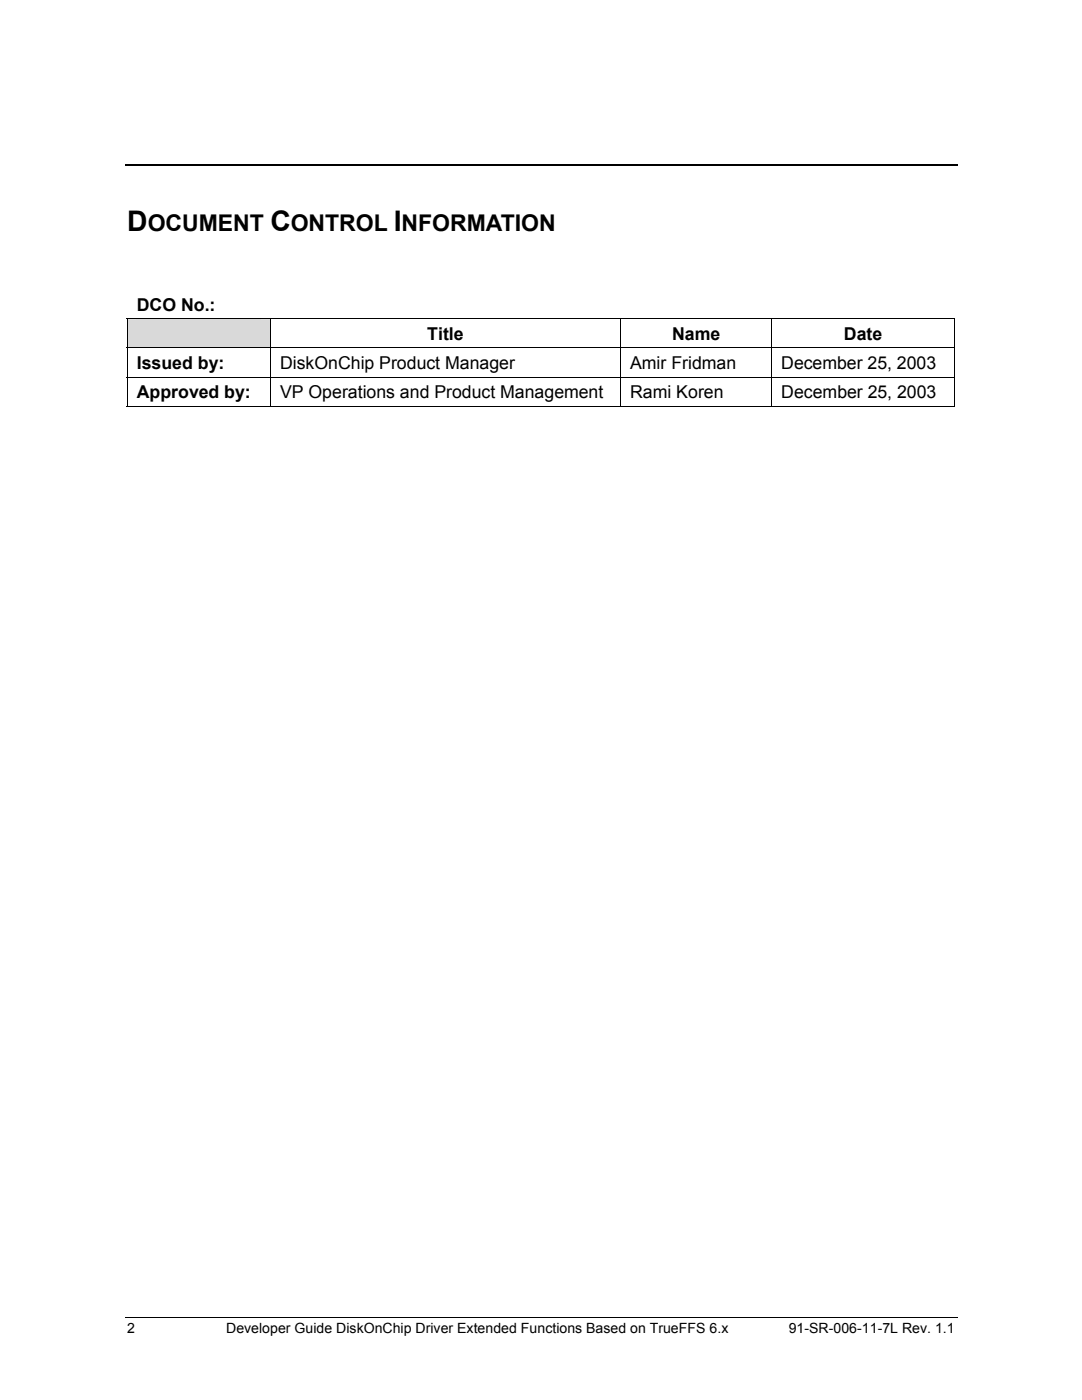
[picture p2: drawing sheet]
<svg xmlns="http://www.w3.org/2000/svg" width="216mm" height="279mm" viewBox="0 0 216 279" stroke-linecap="round" stroke-linejoin="round" font-family="sans-serif">
<defs><g id="words">
<g font-size="5.7">
<text x="25.4" y="46.1">D</text>
<text x="54" y="46.1">C</text>
<text x="78.6" y="46.1">I</text>
</g>
<g font-size="4.6">
<text x="29.5" y="46.1">OCUMENT</text>
<text x="58" y="46.1">ONTROL NFORMATION</text>
</g>
<g font-size="3.5">
<text x="27.3" y="62">DCO No.:</text>
<text x="85.3" y="67.9">Title</text>
<text x="134.1" y="67.9">Name</text>
<text x="168.4" y="67.9">Date</text>
<text x="27.3" y="73.7">Issued by:</text>
<text x="55.9" y="73.7">DiskOnChip Product Manager</text>
<text x="125.7" y="73.7">Amir Fridman</text>
<text x="155.9" y="73.7">December 25, 2003</text>
<text x="27.3" y="79.5">Approved by:</text>
<text x="55.9" y="79.5">VP Operations and Product Management</text>
<text x="125.7" y="79.5">Rami Koren</text>
<text x="155.9" y="79.5">December 25, 2003</text>
</g>
<g font-size="2.8">
<text x="25.4" y="266.1">2</text>
<text x="45.1" y="266.1">Developer Guide DiskOnChip Driver Extended Functions Based on TrueFFS 6.x</text>
<text x="157.4" y="266.1">91-SR-006-11-7L Rev. 1.1</text>
</g>
</g></defs>
<path d="M24.9 32.9h166.1" fill="none" stroke="#000" stroke-width=".25"/>
<path d="M24.9 263h166.1" fill="none" stroke="#000" stroke-width=".2"/>
<g fill="#d9d9d9">
<path d="M27.3 63.7h24.8v5.6h-24.8z"/>
<path d="M25.5 63.7h28.4v5.6h-28.4z"/>
</g>
<g fill="none" stroke="#000" stroke-width=".2">
<path d="M25.3 63.6h165.2M25.3 69.4h165.3M25.3 75.2h165.3M25.4 63.7v5.6M25.4 69.5v5.7M25.4 75.3v5.9M54 63.7v5.6M54 69.5v5.7M54 75.3v5.9M123.8 63.7v5.6M123.8 69.5v5.7M123.8 75.3v5.9"/>
<path d="M154 63.7v5.6M154 69.5v5.7M154 75.3v5.9M190.5 63.7v5.6M190.5 69.5v5.7M190.5 75.3v5.9M25.3 81.1h28.6M54.1 81.1h69.6M123.9 81.1h30M154.1 81.1h36.3"/>
</g>
<path d="M123.7 63.5h.2v.2h-.2zM153.9 63.5h.1v.2h-.1zM190.4 63.5h.2v.2h-.2zM190.4 81h.2v.2h-.2z" fill="#000"/>
<use href="#words"/>
</svg>
